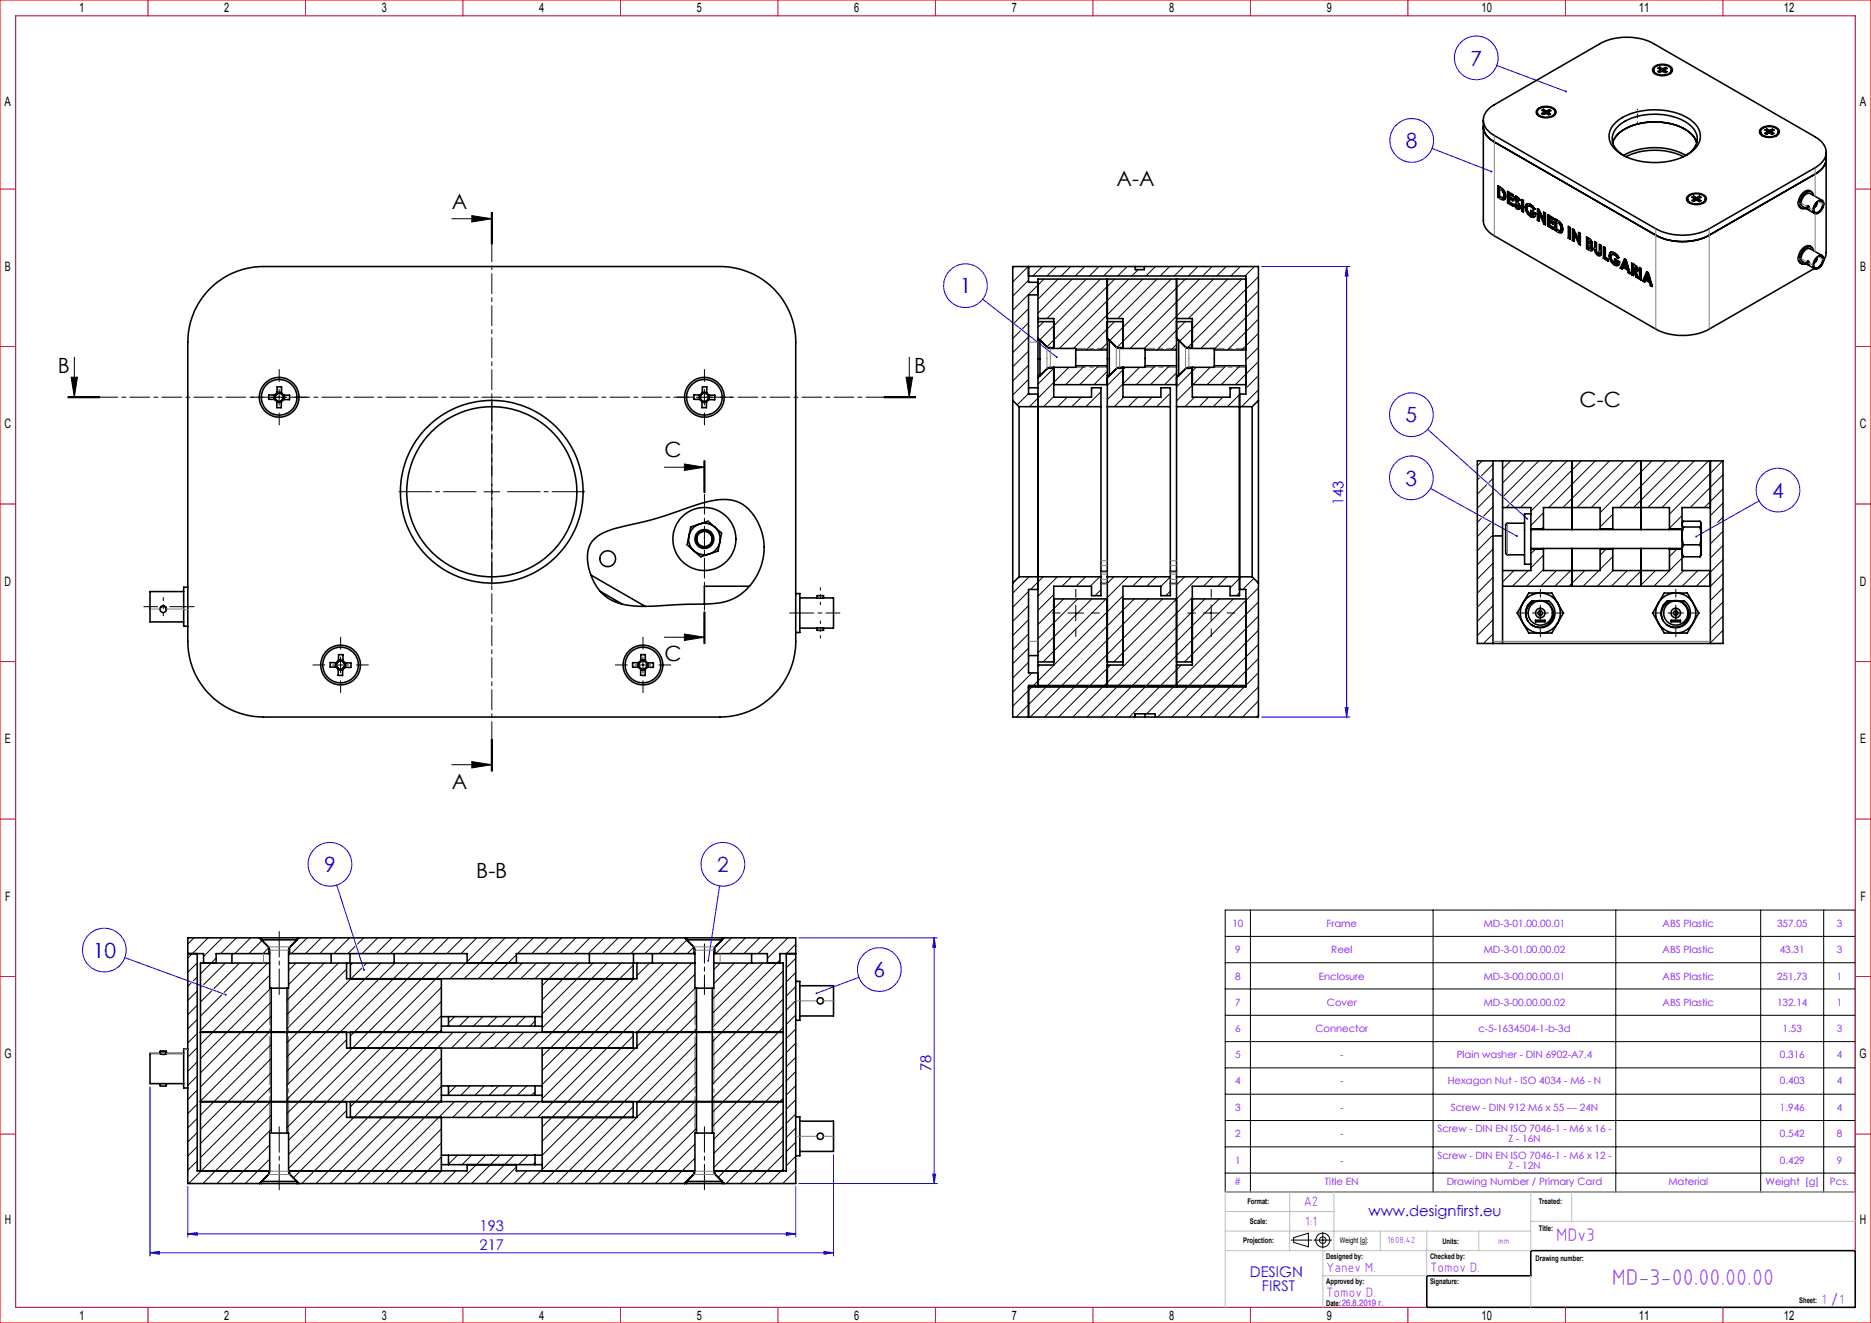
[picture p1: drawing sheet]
<svg xmlns="http://www.w3.org/2000/svg" width="594mm" height="420mm" viewBox="0 0 594 420" stroke-linecap="round" stroke-linejoin="round" font-family="sans-serif">
<defs><g id="words">
<text font-size="7.1" fill="#8000ff" x="511.7" y="407.9">MD-3-00.00.00.00</text>
<g font-size="6.7" fill="#00f">
<text x="466.9" y="20.8">7</text>
<text x="446.4" y="47">8</text>
<text x="304.7" y="93.1">1</text>
<text x="446.3" y="134.1">5</text>
<text x="446.3" y="154.1">3</text>
<text x="562.6" y="158">4</text>
<text x="102.9" y="276.8">9</text>
<text x="227.7" y="276.8">2</text>
<text x="29.4" y="304.1">10</text>
<text x="277.3" y="310.2">6</text>
</g>
<g font-size="6.7">
<text x="354.5" y="59.1">A-A</text>
<text x="143.4" y="66.4">A</text>
<text x="18.3" y="118.3">B</text>
<text x="290.2" y="118.3">B</text>
<text x="501.5" y="129.3">C-C</text>
<text x="210.9" y="145.2">C</text>
<text x="210.9" y="209.9">C</text>
<text x="143.4" y="250.4">A</text>
<text x="151.2" y="278.7">B-B</text>
</g>
<text font-size="5.7" fill="#8000ff" x="494" y="394">MDv3</text>
<g font-size="4.7" fill="#00f">
<text x="426.5" y="160.3" transform="rotate(-90 426.5 160.3)">143</text>
<text x="295.6" y="340.1" transform="rotate(-90 295.6 340.1)">78</text>
<text x="434.5" y="386.1">www.designfirst.eu</text>
<text x="152.3" y="390.7">193</text>
<text x="152.3" y="396.7">217</text>
<text x="396.8" y="405.3">DESIGN</text>
<text x="400.6" y="409.8">FIRST</text>
</g>
<g font-size="4.3" fill="#8000ff">
<text x="413.9" y="382.8">A2</text>
<text x="414.4" y="389.2">1:1</text>
<text x="421" y="403.8">Yanev M.</text>
<text x="454" y="403.8">Tomov D.</text>
<text x="421" y="411.8">Tomov D.</text>
<text x="578.3" y="413.8">1 /1</text>
</g>
<g font-size="4.1">
<text x="25.1" y="3.9">1</text>
<text x="71.2" y="4">2</text>
<text x="121.2" y="3.9">3</text>
<text x="171.2" y="3.9">4</text>
<text x="221.2" y="3.9">5</text>
<text x="271.2" y="3.9">6</text>
<text x="321.2" y="3.9">7</text>
<text x="371.2" y="3.9">8</text>
<text x="421.2" y="3.9">9</text>
<text x="470.3" y="3.9">10</text>
<text x="520.3" y="3.9">11</text>
<text x="566.3" y="3.9">12</text>
<text x="1.5" y="33.5">A</text>
<text x="590.5" y="33.5">A</text>
<text x="1.6" y="86">B</text>
<text x="590.5" y="86">B</text>
<text x="1.4" y="136">C</text>
<text x="590.4" y="136">C</text>
<text x="1.5" y="186">D</text>
<text x="590.5" y="186">D</text>
<text x="1.6" y="236">E</text>
<text x="590.6" y="236">E</text>
<text x="1.6" y="286">F</text>
<text x="590.6" y="286">F</text>
<text x="1.4" y="336">G</text>
<text x="590.4" y="336">G</text>
<text x="1.5" y="388.5">H</text>
<text x="590.5" y="388.5">H</text>
<text x="25.1" y="418.9">1</text>
<text x="71.2" y="419">2</text>
<text x="121.2" y="418.9">3</text>
<text x="171.2" y="418.9">4</text>
<text x="221.2" y="418.9">5</text>
<text x="271.2" y="418.9">6</text>
<text x="321.2" y="418.9">7</text>
<text x="371.2" y="418.9">8</text>
<text x="421.2" y="418.9">9</text>
<text x="470.3" y="418.9">10</text>
<text x="520.3" y="418.9">11</text>
<text x="566.3" y="418.9">12</text>
</g>
<g font-size="3.2" fill="#8000ff">
<text x="391.2" y="294.3">10</text>
<text x="421.1" y="294.3">Frame</text>
<text x="471.1" y="294.3">MD-3-01.00.00.01</text>
<text x="527.8" y="294.3">ABS Plastic</text>
<text x="564.2" y="294.3">357.05</text>
<text x="583.1" y="294.3">3</text>
<text x="392.1" y="302.6">9</text>
<text x="422.7" y="302.6">Reel</text>
<text x="471.1" y="302.6">MD-3-01.00.00.02</text>
<text x="527.8" y="302.6">ABS Plastic</text>
<text x="565" y="302.6">43.31</text>
<text x="583.1" y="302.6">3</text>
<text x="392.1" y="311">8</text>
<text x="418.7" y="311">Enclosure</text>
<text x="471.1" y="311">MD-3-00.00.00.01</text>
<text x="527.8" y="311">ABS Plastic</text>
<text x="564.2" y="311">251.73</text>
<text x="583.1" y="311">1</text>
<text x="392.1" y="319.3">7</text>
<text x="421.3" y="319.3">Cover</text>
<text x="471.1" y="319.3">MD-3-00.00.00.02</text>
<text x="527.8" y="319.3">ABS Plastic</text>
<text x="564.2" y="319.3">132.14</text>
<text x="583.1" y="319.3">1</text>
<text x="392.1" y="327.7">6</text>
<text x="417.6" y="327.7">Connector</text>
<text x="469.4" y="327.7">c-5-1634504-1-b-3d</text>
<text x="565.9" y="327.7">1.53</text>
<text x="583.1" y="327.7">3</text>
<text x="392.1" y="336">5</text>
<text x="425.5" y="336">-</text>
<text x="462.5" y="336">Plain washer - DIN 6902-A7.4</text>
<text x="565.1" y="336">0.316</text>
<text x="583.1" y="336">4</text>
<text x="392.1" y="344.1">4</text>
<text x="425.5" y="344.1">-</text>
<text x="459.6" y="344.1">Hexagon Nut - ISO 4034 - M6 - N</text>
<text x="565.1" y="344.1">0.403</text>
<text x="583.1" y="344.1">4</text>
<text x="392.1" y="352.7">3</text>
<text x="425.5" y="352.7">-</text>
<text x="460.6" y="352.7">Screw - DIN 912 M6 x 55 --- 24N</text>
<text x="565.1" y="352.7">1.946</text>
<text x="583.1" y="352.7">4</text>
<text x="456.3" y="359.5">Screw - DIN EN ISO 7046-1 - M6 x 16 -</text>
<text x="392.1" y="361.1">2</text>
<text x="425.5" y="361.1">-</text>
<text x="478.9" y="362.6">Z - 16N</text>
<text x="565.1" y="361.1">0.542</text>
<text x="583.1" y="361.1">8</text>
<text x="392.1" y="369.4">1</text>
<text x="425.5" y="369.4">-</text>
<text x="456.3" y="367.8">Screw - DIN EN ISO 7046-1 - M6 x 12 -</text>
<text x="478.9" y="371">Z - 12N</text>
<text x="565.1" y="369.4">0.429</text>
<text x="583.1" y="369.4">9</text>
<text x="391.9" y="376.3">#</text>
<text x="420.7" y="376.3">Title EN</text>
<text x="459.3" y="376.3">Drawing Number / Primary Card</text>
<text x="529.7" y="376.3">Material</text>
<text x="560.5" y="376.3">Weight [g]</text>
<text x="581" y="376.3">Pcs.</text>
</g>
<g font-size="2.9" fill="#8000ff">
<text x="440.5" y="394.6">1608.42</text>
<text x="475.7" y="394.8">mm</text>
<text x="426" y="414.6">26.8.2019 г.</text>
</g>
<g font-size="2.5">
<text x="396" y="382.3">Format:</text>
<text x="488.5" y="382.3">Treated:</text>
<text x="396.8" y="388.7">Scale:</text>
<text x="394.7" y="394.7">Projection:</text>
<text x="425.3" y="394.5">Weight [g]:</text>
<text x="458" y="394.8">Units:</text>
<text x="488.5" y="390.8">Title:</text>
<text x="421" y="399.6">Designed by:</text>
<text x="454" y="399.6">Checked by:</text>
<text x="487.5" y="400.3">Drawing number:</text>
<text x="421" y="407.6">Approved by:</text>
<text x="454" y="407.8">Signature:</text>
<text x="571.2" y="413.8">Sheet:</text>
<text x="421" y="414.5">Date:</text>
</g>
</g></defs>
<g fill="none" stroke="#000" stroke-width=".32">
<path d="M143.4 69.4h12.7M149.8 68.5l6.3 .9-6.3 1.1zM156 67.4v10M156.1 67.4v10M156.3 67.4v10M22.6 119.8h2l-1 6.3zM23.6 113.4v12.7M287.7 119.8h2l-1 6.3zM288.7 113.4v12.7M21.6 126.1h10M21.6 125.9h10M21.6 126.3h10"/>
<path d="M86.1 126.1h5M88.6 123.6v5M221.1 126.1h5M223.6 123.6v5M280.7 126.1h10M280.7 125.9h10M280.7 126.3h10M153.6 156.1h5M156.1 153.6v5M210.9 148.3h12.7M217.3 147.3l6.3 1-6.3 1zM223.5 146.3v10"/>
<path d="M223.6 146.3v10M223.8 146.3v10M223.5 194.3v10M223.6 194.3v10M223.8 194.3v10M339 194.6h5M341.5 192.1v5M382 194.6h5M384.5 192.1v5M486.5 194.6h5M489 192.1v5M529.5 194.6h5"/>
<path d="M532 192.1v5M105.6 211.1h5M108.1 208.6v5M201.6 211.1h5M204.1 208.6v5M210.9 202.3h12.7M217.3 201.3l6.3 1-6.3 1zM156 234.8v10M156.1 234.8v10M156.3 234.8v10zM143.4 242.8h12.7M149.8 241.8l6.3 1-6.3 1z"/>
<path d="M389 288.9h200v89.5h-200zM389 297.3h200M397 288.9v89.5M455 288.9v89.5M513 288.9v89.5M559 288.9v89.5M579 288.9v89.5M389 305.6h200M389 314h200M389 322.3h200M389 330.7h200M389 339h200"/>
<path d="M389 347.4h200M389 355.7h200M389 364.1h200M389 372.4h200M409.9 393.7h6.6M410.7 392.9l4.7-1.4v4.3l-4.7-1.4zM417.1 393.7h5.7M419.9 391.2v5"/>
<circle cx="419.9" cy="393.7" r="1.04"/>
<circle cx="419.9" cy="393.7" r="2.22"/>
</g>
<g fill="none" stroke="#00f" stroke-width=".32">
<path d="M475.2 20.8l22 8.3M454.7 47.1l18.8 7.4M312 95l23.5 18.4M400.5 84.6h28M427.5 84.6l.5 3h-.9zM427.5 84.6v143M453.2 136.3l31.7 28.4M454.2 155.1l27.4 15.1M558.4 159l-19.9 11.3M400.5 227.6h28M427.1 224.6h.9l-.5 3zM106.9 281l8.7 26.9"/>
<path d="M228.5 281.2l-3.6 23.8M253.6 297.7h44M296.6 297.7v78M296.6 297.7l.4 3h-.9zM39.6 304l32.1 11.8M272.7 310.3l-13.5 5M47.6 345v53.7M59.6 376.7v16M252.6 376.7v16M253.6 375.7h44M264.6 366.5v32.2M296.1 372.7h.9l-.4 3z"/>
<path d="M47.6 397.7l3-.4v.9zM47.6 397.7h217M59.6 391.7l3-.4v.9zM59.6 391.7h193M249.6 391.3l3 .4-3 .5zM261.6 397.3l3 .4-3 .5z"/>
<circle cx="468.7" cy="18.4" r="6.9"/>
<circle cx="448.2" cy="44.6" r="6.9"/>
<circle cx="306.5" cy="90.7" r="6.9"/>
<circle cx="448.1" cy="131.7" r="6.9"/>
<circle cx="448.1" cy="151.7" r="6.9"/>
<circle cx="564.5" cy="155.6" r="6.9"/>
<circle cx="104.7" cy="274.4" r="6.9"/>
<circle cx="229.5" cy="274.4" r="6.9"/>
<circle cx="33.1" cy="301.6" r="6.9"/>
<circle cx="279.2" cy="307.8" r="6.9"/>
</g>
<path d="M156.1 67.4v177.4" fill="none" stroke="#000" stroke-width=".32" stroke-dasharray="6.3 1.3 1.3 1.3" stroke-dashoffset=".9"/>
<path d="M290.7 126.1h-269.1" fill="none" stroke="#000" stroke-width=".32" stroke-dasharray="6.3 1.3 1.3 1.3" stroke-dashoffset=".7"/>
<path d="M223.6 204.3v-58" fill="none" stroke="#000" stroke-width=".32" stroke-dasharray="6.3 1.3 1.3 1.3" stroke-dashoffset="-.4"/>
<path d="M88.6 295.7v20M88.6 377.7v-20M223.6 377.7v-20" fill="none" stroke="#000" stroke-width=".32" stroke-dasharray="15.2 1.3 1.3 1.3" stroke-dashoffset="7.1"/>
<path d="M223.6 299.6v16.1" fill="none" stroke="#000" stroke-width=".32" stroke-dasharray="15.2 1.3 1.3 1.3" stroke-dashoffset="9.1"/>
<g fill="none" stroke="#000" stroke-width=".32" stroke-dasharray="15.2 1.3 1.3 1.3">
<path d="M83.6 126.1h-3.8M88.6 121.1v-3.8M88.6 131.1v3.8M93.6 126.1h3.8M218.6 126.1h-3.8M223.6 121.1v-3.8M223.6 131.1v3.8M228.6 126.1h3.8M58.3 192.6h3.3M253.9 194.6h-3.3M336.5 194.6h-2.5M341.5 189.6v-2.5"/>
<path d="M341.5 199.6v2.5M346.5 194.6h2.5M379.5 194.6h-2.5M384.5 189.6v-2.5M384.5 199.6v2.5M389.5 194.6h2.5M484 194.6h-2.5M489 189.6v-2.5M489 199.6v2.5M494 194.6h2.5M527 194.6h-2.5M532 189.6v-2.5"/>
<path d="M532 199.6v2.5M537 194.6h2.5M103.1 211.1h-3.8M108.1 206.1v-3.8M108.1 216.1v3.8M113.1 211.1h3.8M199.1 211.1h-3.8M204.1 206.1v-3.8M204.1 216.1v3.8M209.1 211.1h3.8"/>
</g>
<path d="M45.6 192.6h12.7M266.6 194.6h-12.7" fill="none" stroke="#000" stroke-width=".32" stroke-dasharray="15.2 1.3 1.3 1.3" stroke-dashoffset="10.8"/>
<path d="M260.4 192v-5.5M260.4 202.6v-5.5" fill="none" stroke="#000" stroke-width=".32" stroke-dasharray="15.2 1.3 1.3 1.3" stroke-dashoffset="14.4"/>
<path d="M51.8 195.5v-5.8" fill="none" stroke="#000" stroke-width=".32" stroke-dasharray="15.2 1.3 1.3 1.3" stroke-dashoffset="14.2"/>
<path d="M151.1 156.1h-24.5M156.1 151.1v-24.5M161.1 156.1h24.5M156.1 161.1v24.5" fill="none" stroke="#000" stroke-width=".32" stroke-dasharray="15.2 1.3 1.3 1.3" stroke-dashoffset="4.9"/>
<path d="M519.9 34.7v4.2" fill="none" stroke="#000" stroke-width=".32" stroke-dasharray="15.2 1.3 1.3 1.3" stroke-dashoffset="15"/>
<path d="M453 405h33v-8h103v18h-136z" fill="none" stroke="#000" stroke-width=".5"/>
<path d="M0 0h594v420h-594z" fill="none" stroke="#f00" stroke-width=".32"/>
<g fill="none" stroke="#b4002d" stroke-width=".32">
<path d="M47 0v5M97 0v5M147 0v5M197 0v5M247 0v5M297 0v5M347 0v5M397 0v5M447 0v5M497 0v5M547 0v5M0 60h5"/>
<path d="M589 60h5M0 110h5M589 110h5M0 160h5M589 160h5M0 210h5M589 210h5M0 260h5M589 260h5M0 310h5M589 310h5M0 360h5"/>
<path d="M589 360h5M589 397v-392h-584v410h448M47 415v5M97 415v5M147 415v5M197 415v5M247 415v5M297 415v5M347 415v5M397 415v5M447 415v5M497 415v5"/>
<path d="M547 415v5"/>
</g>
<path d="M85.6 313.7v46M91.6 313.7v46M220.6 313.7v46M226.6 313.7v46" fill="none" stroke="#6a6a6a" stroke-width=".32" stroke-dasharray="15.2 1.3 1.3 1.3" stroke-dashoffset="3.7"/>
<path d="M341.5 110.6h10M341.5 116.6h10M363.5 110.6h10M363.5 116.6h10M385.5 110.6h10M385.5 116.6h10" fill="none" stroke="#6a6a6a" stroke-width=".32" stroke-dasharray="15.2 1.3 1.3 1.3" stroke-dashoffset="12.1"/>
<g fill="none" stroke="#c0c0c0" stroke-width=".32">
<path d="M409.4 378.4v18.6M423.5 378.4v18.6M486 378.4v18.6h-97M499 378.4v9.3M589 378.4h-200v36.6M389 390.8h97M389 384.6h34.5M420 397v18M438.2 390.8v6.2M453 390.8v14.2h-33.3M469.5 390.8v6.2M486 387.7h103"/>
<path d="M486 405v10"/>
</g>
<g fill="#000">
<path d="M149.8 68.5l6.3 .9-6.3 1.1zM149.8 241.8l6.3 1-6.3 1z"/>
<path d="M287.7 119.8h2l-1 6.3zM22.6 119.8h2l-1 6.3zM217.3 201.3l6.3 1-6.3 1zM217.3 147.3l6.3 1-6.3 1z"/>
</g>
<g fill="#00f">
<path d="M335.3 113.2l.1 .4h.3l-.2-.2 .3 .1v-.3zM71.5 315.5v.5h.4l.1-.1-.3-.1 .3 .1v-.3zM115.3 307.7l.1 .4 .2 .1v-.3v.3l.2-.1-.1-.5zM259 315.1l-.1 .3 .3-.1-.3 .1a.31 .31 0 0 0 .5 .2 .31 .31 0 0 0 .1-.4 .31 .31 0 0 0-.5-.1zM224.7 304.7l-.1 .5 .2 .1 .1-.3-.1 .3 .2-.1v-.5zM538.3 170.1l-.1 .4 .3-.2-.3 .2a.3 .3 0 0 0 .5 .1 .3 .3 0 0 0 0-.5 .3 .3 0 0 0-.4 0zM481.4 170v.4h.4l-.2-.2 .2 .1v-.3zM484.6 164.5v.4h.5l-.2-.2 .2 .2v-.4zM473.3 54.3v.4h.4l-.2-.2 .3 .1-.1-.3zM496.9 28.9l.1 .4 .4-.1-.2-.1 .3 .1-.1-.4z"/>
<path d="M261.6 397.3l3 .4-3 .5zM47.6 397.7l3-.4v.9z"/>
<path d="M249.6 391.3l3 .4-3 .5zM59.6 391.7l3-.4v.9z"/>
<path d="M427.5 84.6l.5 3h-.9zM427.1 224.6h.9l-.5 3zM296.6 297.7l.4 3h-.9zM296.1 372.7h.9l-.4 3z"/>
</g>
<g fill="none" stroke="#000" stroke-width=".5">
<path d="M470.9 38.1v31.9a5.9 5.9 0 0 0 3.5 4.9l51.3 29.6a18.9 18.9 0 0 0 16.9 0l33.4-19.3M472.4 34.8l2-1.6 33.6-19.4a18.9 18.9 0 0 1 17 0l51.3 29.6a5.3 5.3 0 0 1 3.1 6.6l-.8 1.4-2.3 1.9-33.7 19.3a18.6 18.6 0 0 1-16.9 0l-51.3-29.6a5.3 5.3 0 0 1-3.1-6.6zM488 35.6l.2 .8 .6 .6M488 34.8a4.3 4.3 0 0 1 5.9 .3 1.91 1.91 0 0 1-2.1 2.2 3.3 3.3 0 0 1-4.1-1.7zM488.5 34.7a3.7 3.7 0 0 1 5.2 .7 2.37 2.37 0 0 1-3.1 1.8 1.96 1.96 0 0 1-2.5-2zM490 34.7l-.5 .3 .6 .4M490 34.7l.7 .5M490 34.7l.5 1.4M490.1 35.7l-.7 .4 .5 .3 1.1-.4M490.1 35.4v.3M490.1 35.4v.8v-.5M490.7 35.2h.4"/>
<path d="M490.7 35.2v.8M491.1 35.2v.8M491.6 35.8l-.1 .5M491.6 35.8l.6 .4-.5 .2-.7-.4M491.6 35.5v.3M491.6 35.5v.2M491.6 35.5l-.3 .7M491.9 34.8l.4 .3-.7 .4M491.9 34.8l-.8 .4M491.9 34.8l-.3 .7M493.7 35.6l-.2 .9-.5 .5M512.8 39.1a19.9 19.9 0 0 1 16.4-3.9 13.7 13.7 0 0 1 10.1 5.7 5.9 5.9 0 0 1-2.8 7.7 22 22 0 0 1-22.7-.3 5.7 5.7 0 0 1-1-9.2z"/>
<path d="M525 22.2l.2 .9 .5 .5M525.3 21.1a4.3 4.3 0 0 1 5.6 .6 1.91 1.91 0 0 1-2.2 2.2 3.3 3.3 0 0 1-4-1.7zM525.4 21.3a3.7 3.7 0 0 1 5.2 .7 2.2 2.2 0 0 1-2.7 1.8 2.21 2.21 0 0 1-2.9-1.9zM526.9 21.4l-.5 .2 .7 .5M526.9 21.4l.7 .4M526.9 21.4l.5 1.3M527.1 22.1v.2M527.1 22.3l-.8 .4 .5 .3 1.2-.4M527.1 22.3v.6M527.1 22.1l.1 .7M527.6 21.8h.5M527.6 21.8l.1 .8"/>
<path d="M528.1 21.8l-.1 .8M528.5 22.1v.2M528.5 22.3v.6M528.5 22.3l.7 .5-.5 .3-.7-.5M528.8 21.4l.5 .3-.8 .4M528.8 21.4l-.7 .4M528.8 21.4l-.5 1.4M530.6 22.2l-.1 .9-.6 .5M470.9 40.2a5.9 5.9 0 0 0 3.5 4.9l51.3 29.6a18.6 18.6 0 0 0 16.9 0l33.7-19.4a5.9 5.9 0 0 0 3.5-4.9M475.5 59l.7 .4a2.84 2.84 0 0 1 1.4 4h-.8l-1.3-.8zM475.9 59.2v3.2M476.1 60l.3-.3 1.1 1"/>
<path d="M476.1 60v2.3a.81 .81 0 0 0 1.3 .1v-.4M476.1 60l1.1 .9M513.6 40.2a18.5 18.5 0 0 1 15.8-3.6 11.6 11.6 0 0 1 9.2 5.8 5.9 5.9 0 0 1-3.4 7 21.3 21.3 0 0 0-19.9-.1 5.7 5.7 0 0 1-2.8-7.7zM513.8 42.4a19.8 19.8 0 0 1 18-2.7 9.5 9.5 0 0 1 6.9 5.6 10.3 10.3 0 0 0-8.1-5.9 19.9 19.9 0 0 0-16.6 2.9l-1.2 1.4-.8 1.6 .9-1.8zM516.2 49.8a21 21 0 0 1 18.3 0M558.9 41.8l.1 .8 .6 .6M559 40.9a4.2 4.2 0 0 1 5.9 .6 2.28 2.28 0 0 1-2.7 2.1 3.2 3.2 0 0 1-3.6-1.7zM559.2 41.1a3.7 3.7 0 0 1 5.4 .4 2.41 2.41 0 0 1-3.3 1.9 2.03 2.03 0 0 1-2.3-1.9zM560.9 41l-.5 .3 .6 .4M560.9 41l.7 .4M560.9 41l.4 1.3M561 41.7v.2"/>
<path d="M561 41.9l-.7 .4 .5 .3 1.1-.4M561 41.7l.1 .8-.1-.6M561.6 41.4h.4M561.6 41.4v.8M562 41.4l-.1 .8M562.5 41.7v.3M562.5 42l-.1 .5M562.5 41.7v.2M562.5 42l.6 .4-.5 .2-.7-.4M562.7 41l-.7 .4M562.7 41l.5 .3-.7 .4M562.7 41l-.5 1.4"/>
<path d="M564.6 41.8l-.2 .8-.6 .6M579.8 48.3v32.2l-.8 2.1M475.9 62.4l1.9 .9M475.9 62.4l-.4 .2M477.2 60.9l.2 1.1M477.5 60.7l.3 1.1M477.5 60.7l-.3 .2M477.6 62.5l-.4 .2M477.8 61.8l-.3 .7M477.8 61.8l-.4 .2M479 64.2l1.3 .8M479 60.9v3.3"/>
<path d="M479 64.2l-.4 .2M479.2 61.8l1.1 .6v-.6l-1.7-1v3.6M479.2 61.8v.7l1.1 .6v.7l-1.1-.7M479.2 63.1v1l1.1 .7v.6l-1.7-1M479.2 61.8l.3-.3 .8 .5M479.2 63.1l.3-.2 .8 .5M480.8 62.8l1.2 2.7M480.8 62.8a.6 .6 0 0 1 .6-.6 .6 .6 0 0 1 .6 .5l.5 .8-.4 .2M481 64.9l1 1.2M481.2 62.7l1.2 2.6M481.2 62.7l-.4 .1M481.2 62.3v.4"/>
<path d="M481.6 63.1l-.2-.1v.4l1.1 1.7a.73 .73 0 0 1 .1 .9 .73 .73 0 0 1-.8 .4l-.2-.1M481.6 63.1l.5 .6M482 62.9l.5 .6M482 62.9l-.6 .2M482 66.1l.5 .1M482 62.9l-.4 .2M482 66.1l-.4 .2M482 65.5a.47 .47 0 0 1-.6 .1 .47 .47 0 0 1-.2-.6v-.1h-.6l.5 .9 .5 .5M482.4 65.3l-.5 .4M482.4 65.3l-.4 .2M482.5 63.5l-.4 .2M482.5 63.5h.1"/>
<path d="M483.1 63.3l.6 .4v3.7l-.6-.4zM483.4 66.8l.3 .1M483.4 63.6v3.2M483.4 66.8l-.3 .2M484.2 65.8a3.7 3.7 0 0 0 1.8 3M484.6 65.6a3.6 3.6 0 0 0 1.7 3M484.6 65.6l-.4 .2M484.6 64.8a2.37 2.37 0 0 1 2.7 1.6M484.6 64.8l-.4 1M484.8 64.7l-.2 .1M484.9 64.7l-.3 .9M485.9 65.5a.78 .78 0 0 0-1 .1 .78 .78 0 0 0 0 1.1l.5 .9a.87 .87 0 0 0 1.5 .4"/>
<path d="M485.9 65.5l1 1.1M486 67.4v-.6l1.5 .9a.99 .99 0 0 1-.4 1.1 .99 .99 0 0 1-1.1 0M486 67.4l.9 .6M486.3 65.4l.9 1M486.3 65.4l-.6-.2-.6 .3M486.3 65.4l-.4 .1M486.3 68.6l.9 .2M486.3 67.2l.9 .6M486.3 67v.2M486.3 68.6l-.3 .2M486.3 67.2l-.3 .2M487.2 67.8l-.5 .4"/>
<path d="M487.2 66.4l-.3 .2M487.2 67.8l-.3 .2M487.3 66.4l-.4 .2M487.3 66.3l-.1 .1M488.5 69.7l.2 .1M488.5 66.4v3.3M488.5 69.7l-.4 .2M488.7 67.8v2.5l-.6-.4M488.7 67.8l1.4 3.3M488.7 67.8l.3-.2 1.5 3.3M490.1 69.8v-2.4l.5 .3v3.7l-.5-.3M490.1 69.8l-1.5-3.2-.5-.4v3.7"/>
<path d="M490.4 67.6v2l-.3 .2M490.5 70.9l.1 .1M490.5 70.9l-.4 .2M491.7 71.6l1.4 .8M491.7 68.3v3.3M491.7 71.6l-.3 .2M491.9 69.1l1.2 .7v-.7l-1.7-1v3.7M491.9 69.1v.7l1.2 .7v.6l-1.2-.6M491.9 70.5v1l1.2 .6v.7l-1.7-1M491.9 69.1l.4-.2 .8 .5M491.9 70.5l.4-.2 .8 .4M493.6 69.4a3.5 3.5 0 0 1 2.6 3.4 .98 .98 0 0 1-.6 1.1 .98 .98 0 0 1-1.2-.4l-.8-.4z"/>
<path d="M494 72.9l1.9 .8M494 69.7v3.2M494 72.9l-.4 .2M494.2 70.4l.4-.2 1.1 .9M494.2 70.4v2.4a.81 .81 0 0 0 1.3 .1l.1-.5M494.2 70.4l1.1 .9M495.3 71.3l.3 1.1M495.7 71.1l.3 1.1M495.7 71.1l-.4 .2M496 72.2l-.1 .6-.6 .4M496 72.2l-.4 .2M497.9 71.9l.6 .3v3.7l-.6-.3z"/>
<path d="M498.3 75.4l.2 .1M498.3 72.1v3.3M498.3 75.4l-.4 .2M499.6 76.1l.2 .2M499.6 72.9v3.2M499.6 76.1l-.4 .2M499.8 74.2v2.4l-.6-.3M499.8 74.2l1.4 3.3M499.8 74.2l.3-.2 1.5 3.3M501.2 76.2v-2.4l.5 .3v3.7l-.5-.3M501.2 76.2l-1.5-3.3-.5-.2v3.6M501.5 74v2l-.3 .2"/>
<path d="M501.6 77.3l.1 .1M501.6 77.3l-.4 .2M504 78.7l1.6 .7M504 75.4v3.3M504 78.7l-.3 .2M504.3 76.2a.67 .67 0 0 1 .9 .6M504.3 77.6a.9 .9 0 0 1 1.2 .8M504.3 76.2l.6 .8M504.3 76.2v.8l.4 .2 .2-.2M504.3 77.6l.7 .6 .1 .5M504.3 77.6v1a.47 .47 0 0 0 .4 .3 .47 .47 0 0 0 .4-.2M505.1 77.7a1.06 1.06 0 0 1 .6 1 1.06 1.06 0 0 1-.6 .9l-1.4-.7"/>
<path d="M505.1 77.7a1.36 1.36 0 0 0-.9-2.2l-.5-.3v3.7M505.2 76.8l-.4 .4M505.2 76.8l-.3 .2M505.4 77.6l-.3 .1M505.5 78.4l-.5 .5M505.5 78.4l-.4 .3M506.3 76.7l.5 .4 .1 2.8a.45 .45 0 0 0 .3 .6 .45 .45 0 0 0 .6-.5v-2.4l.6 .3v2.2a.84 .84 0 0 1-.5 1.2 .84 .84 0 0 1-1.1-.7l-.5-1.1zM506.6 76.9l.1 2.6 .3 .7 .6 .7M508.1 77.8v2.3l-.5 .4M509.1 78.3l.6 .4v3l.8 .5v.7l-1.4-.9zM509.4 78.5v3.3M535.8 63.1l.1 .8 .6 .6"/>
<path d="M535.8 62.3a4.2 4.2 0 0 1 5.8 .4 1.86 1.86 0 0 1-2.1 2.2 3.3 3.3 0 0 1-4.1-1.7zM536.2 62.3a3.8 3.8 0 0 1 5.2 .5 2.12 2.12 0 0 1-2.7 2 2.31 2.31 0 0 1-2.9-1.8zM537.7 62.3l-.5 .3 .7 .4M537.7 62.3l.7 .4M537.7 62.3l.5 1.4M537.9 63v.3M537.9 63.3l-.7 .4 .5 .2 1.1-.3M537.9 63v.8v-.5M538.4 62.7h.4M538.4 62.7v.9M538.8 62.7v.9M539.3 63v.3"/>
<path d="M539.3 63.3v.5M539.3 63v.8M539.3 63.3l.7 .4-.5 .3-.7-.4M539.5 62.3l-.7 .4M539.5 62.3l.5 .3-.7 .4M539.5 62.3l-.5 1.4M541.4 63.1l-.1 .8-.6 .6M573.5 65.6a.43 .43 0 0 1 .7 .2 .43 .43 0 0 1-.3 .6zM573.6 65.5l.3-.1 .4 .1 .2 .7-.4 .2M575.1 60.8l-.5-.2a3.4 3.4 0 0 0-3.6 3l-.1 1.5 .2 .5 .9 .6M575.1 78.4l-.5-.3a3.2 3.2 0 0 0-3.5 2.8l-.2 1.7 .4 .6 .7 .5M575.7 62a1.39 1.39 0 0 0-1-1.3 1.39 1.39 0 0 0-1.5 .5 4 4 0 0 0-1.5 4.8l.8 .3 .8-.2"/>
<path d="M575.7 79.5a1.44 1.44 0 0 0-1.1-1.3 1.44 1.44 0 0 0-1.6 .7 3.7 3.7 0 0 0-1.2 4.7l.5 .3 1-.2M576.3 64.9l-.1 .3M576.5 64.4a1.31 1.31 0 0 1 1.2-.9 1.31 1.31 0 0 1 1.2 .7 3.1 3.1 0 0 1-2.6 3.7 2.31 2.31 0 0 1 .2-3.5zM576.7 64.4a1.16 1.16 0 0 1 1.7-.6 1.16 1.16 0 0 1 .3 1.8 2.04 2.04 0 0 1-2.6 1.8 2.69 2.69 0 0 1 .6-3zM576.8 64.3a1.54 1.54 0 0 1-.9 1.7M577.8 63.8a1.28 1.28 0 0 1 .6 2.1 1.79 1.79 0 0 1-2.4 1.4l-.1-.2M578.5 63.6l-3.8-2.2a2.83 2.83 0 0 0-2.8 3.2l.4 1 3.8 2.2M67 91.4a24 24 0 0 1 16.6-6.8h145a24 24 0 0 1 24 24v95a24 24 0 0 1-24 24h-145a24.1 24.1 0 0 1-24-24v-95a24 24 0 0 1 7.4-17.2zM326.5 84.6v5h3M326.5 87.6h69v37.5h-2M329.5 93.6h-3v31.5h3M351.5 88.6v19.4"/>
<path d="M360.4 84.6v1h2.9v-1M373.5 88.6v19.4M395.5 88.6h-66v12.5M507.6 80.9l.6 .2M507.6 80.9l-.3 .2M509.4 81.8l1.1 .7M509.4 81.8l-.3 .2M510.9 81.2a3.7 3.7 0 0 0 1.7 3M511.2 81a3.7 3.7 0 0 0 1.7 2.9M511.2 81l-.3 .2M511.3 80.2a2.43 2.43 0 0 1 2.7 1.6l-.5 .2M511.3 80.2l-.4 1"/>
<path d="M511.4 80.1l-.1 .1M511.5 80.1l-.3 .9M512.6 80.9a.78 .78 0 0 0-1.1 .1 .78 .78 0 0 0 0 1l.5 1a.87 .87 0 0 0 1.5 .3M512.6 80.9l.9 1.1M512.6 82.8v-.7l1.6 1a1 1 0 0 1-.4 1.1 1 1 0 0 1-1.2 0M512.6 82.8l.9 .5M512.9 80.7l1 1.1M512.9 80.7l-.6-.1-.6 .2M512.9 80.7l-.3 .2M512.9 83.9l1 .3M512.9 82.6l1 .5M512.9 82.4v.2"/>
<path d="M512.9 83.9l-.3 .3M512.9 82.6l-.3 .2M513.9 83.1l-.6 .5M513.9 81.8l-.4 .2M513.9 83.1l-.4 .2M513.9 81.7v.1M514.4 85.1l1.3-2.9 .6 .3 1.2 4.4-.6-.3M514.8 84.9l.4 .2M514.8 84.9l-.4 .2M515.3 84.9l-.2 .6-.7-.4M515.3 84.9l1.4 .8M515.3 84.9l.4-.3 1.3 .9"/>
<path d="M515.9 82.3l-1.1 2.6M516 83.3l.3-.2 .5 1.6-.3 .2M516 83.3l-.5 1 1 .6M516 83.3l.5 1.6M516.7 85.7l.2 .9M517 85.5l-.3 .2M517 85.5l.3 .8M517.3 86.3l.1 .1M517.3 86.3l-.4 .3M518.4 87l.2 .1M518.4 83.7v3.3M518.4 87l-.4 .2"/>
<path d="M518.6 84.5a.83 .83 0 0 1 1.1 .6M518.6 84.5l.7 .5 .1 .4M518.6 84.5v.7a.45 .45 0 0 0 .4 .4 .45 .45 0 0 0 .4-.2M518.6 85.9v1.6l-.6-.3M518.6 85.9l.2 .1M518.8 86l.7 2M519.1 85.8l-.5 .1M519.1 85.8l.7 2M519.1 85.8l-.3 .2M519.4 86.3a.88 .88 0 0 0 .6-.7 .88 .88 0 0 0-.3-.9l-1.7-1.2v3.7M519.4 86.3l.7 2.1-.6-.4M519.7 85.1l-.4 .4"/>
<path d="M519.7 85.1l-.3 .3M519.8 87.8l.1 .1M519.8 87.8l-.3 .2M519.9 86.1l-.5 .2M520.5 84.9l.6 .4v3.7l-.6-.4zM520.8 88.4l.3 .1M520.8 85.1v3.3M520.8 88.4l-.3 .2M521.5 89.2l1.3-2.9 .5 .3 1.3 4.4-.6-.4M521.9 89l.4 .2M521.9 89l-.4 .2M522.4 88.9l-.3 .7-.6-.4"/>
<path d="M522.4 88.9l1.3 .8M522.4 88.9l.3-.2 1.4 .8M523 86.4l-1.1 2.6M523 87.4l.4-.2 .5 1.5-.4 .3M523 87.4l-.4 1 .9 .6M523 87.4l.5 1.6M523.7 89.7l.3 .9M524.1 89.5l.2 .9M524.1 89.5l-.4 .2M524.3 90.4l.1 .1M524.3 90.4l-.3 .2M573.6 83.1a.43 .43 0 0 1 .6 .3 .43 .43 0 0 1-.4 .5z"/>
<path d="M573.6 83.1l.5-.2 .3 .2 .1 .6-.4 .2M576.3 82.5l-.1 .2M576.7 82a1.15 1.15 0 0 1 1.7-.6 1.15 1.15 0 0 1 .3 1.7 2.17 2.17 0 0 1-2.5 1.9 2.42 2.42 0 0 1 .5-3zM576.8 81.6a1.25 1.25 0 0 1 1.8-.4 1.25 1.25 0 0 1 .3 1.8 2.39 2.39 0 0 1-3 2.2 2.89 2.89 0 0 1 .9-3.6zM576.8 81.9a1.47 1.47 0 0 1-.9 1.6M577.8 81.3a1.3 1.3 0 0 1 .6 2.1 1.84 1.84 0 0 1-2.4 1.5l-.1-.3M578.5 81.2l-3.8-2.2a2.72 2.72 0 0 0-2.8 2.9l.3 1.1 3.9 2.3M329.5 107.3l3.4 3.2 8.6 .1v6h-8.2l-.9 .5M329.5 107.3v.7M329.5 119.3v.6M329.5 101.1v1M329.5 108v11.3"/>
<path d="M329.5 108h.7v11.3M329.5 119.3h.7M329.5 102.1v5.2M329.5 119.9v9.2M329.5 102.1h5M329.5 101.1h5v9.5M332.4 117.1l-2.2 2.2M332.4 117.1l-2.9 2.8M332.6 110.3h1.9M332.6 116.9h1.9M334.5 116.6v9.5h12v-3h3v6M341.5 111.1h10"/>
<path d="M341.5 116.1h10M351.5 107.3l3.5 3.2 8.5 .1v6h-8.2l-.9 .5M351.5 108v11.3M351.5 108h.7v11.3M351.5 119.3h.7M351.5 102.1h5M351.5 101.1h5v9.5M351.5 119.3v9.8M354.4 117.1l-2.2 2.2M354.4 117.1l-2.9 2.8M354.5 110.3h2M354.5 116.9h2"/>
<path d="M356.5 116.6v9.5h12v-3h3v6M363.5 111.1h10M363.5 116.1h10M373.5 108v11.3M373.5 108h.7M373.5 107.3l2.9 2.9M373.5 102.1h5M373.5 101.1h5v9.5M373.5 119.3v9.8M374.2 108v11.3h-.7M374.2 108l2.2 2.2M376.4 110.2l.9 .4h8.2v6l-8.6 .1-3.4 3.2"/>
<path d="M376.6 110.3h1.9M376.6 116.9h1.9M378.5 116.6v9.5h12v-3h3v6M378.5 110.6h.1M378.6 116.6h-.1M385.5 111.1h10M385.5 116.1h10M87.1 125.4l-.1 1.4M87.3 126.8l.6 .6M87.3 126.8h.3M87.3 125.4h.3M87.3 125.4h-2v1.4h2"/>
<path d="M87.6 126.8l.3 .4M87.6 125.4l-.3 .5 .3 .9M87.9 127.7h1.4M87.9 127.2v.2M87.9 127.2l.7 .2 .7-.2M87.9 127.4v2h1.4v-1.9M87.9 124.8l-.6 .6M87.9 124.8v.2M87.9 125l-.3 .4M87.9 125l.8-.2 .7 .3M87.9 124.8l.1-2h1.4v2M87.9 124.5h1.5"/>
<path d="M89.3 127.2v.3M89.4 124.8v.3M89.4 124.8l.6 .6M89.4 125.1l.3 .3M89.7 126.8l-.4 .4M89.7 126.8h.3M89.7 125.4h.3M89.7 125.4l.2 .7-.2 .7M90 126.8l-.7 .7M90 125.4l1.9 .1v1.4l-1.9-.1M90.2 125.4v1.4M222.1 125.4l-.1 1.4"/>
<path d="M222.3 125.4h.3M222.3 126.8l.6 .6M222.3 126.8h.2M222.3 125.4l-2-.1v1.5h2M222.5 126.8l.4 .4M222.6 125.4l-.2 .5 .1 .9M222.9 127.2v.2M222.9 127.2l.7 .2 .7-.2M222.9 127.4l-.1 2h1.5v-1.9M222.9 127.7h1.4M223 125l-.4 .4M223 124.8l-.7 .6"/>
<path d="M223 124.8v.2M223 125l.7-.2 .7 .3M223 124.8v-2h1.4v2M223 124.5h1.4M224.3 127.2v.3M224.4 124.8v.3M224.4 124.8l.6 .6M224.4 125.1l.3 .3M224.7 126.8l-.4 .4M224.7 126.8h.3M224.7 125.4h.3M224.7 125.4l.2 .9-.2 .5"/>
<path d="M225 126.8l-.7 .7M225 125.4l1.9 .1v1.4l-1.9-.1M225.2 125.4v1.5M321.5 127.1v58M321.5 127.1v-42.5h78v42.5M321.5 127.1l2 2M323.5 129.1v54M323.5 129.1h26M326.5 123.1h3M329.5 129.1v54M334.5 122.1h17M349.5 129.1v54"/>
<path d="M351.5 129.1v54M351.5 129.1h20M356.5 122.1h17M371.5 129.1v54M373.5 129.1v54M373.5 129.1h24M378.5 122.1h17M393.5 129.1v54M397.5 129.1v54M399.5 127.1v58M399.5 127.1l-2 2M469 146.3h78v58h-78z"/>
<path d="M474 146.3v58M477 146.3v14.8M499 146.3v14.8M521 146.3v14.8M543 146.3v58M188.5 171.3a18.5 18.5 0 0 1 9.5-4.2 139.4 139.4 0 0 0 23.3-6.9 20.4 20.4 0 0 1 12.6-1 15.6 15.6 0 0 1 8.7 14.4 17.7 17.7 0 0 1-19.1 18.2l-9.2 .2a56.5 56.5 0 0 1-16.9-.2 13.9 13.9 0 0 1-10.4-11.1 9.9 9.9 0 0 1 1.5-9.4zM218.7 170.1l-.5 2.8 2.1 2M218.7 170.1v1.9l.3 1.1 1.3 1.8M220.3 174.9l2.2 1.9 2.7-1M220.3 174.9l1.6 .9a4.7 4.7 0 0 0 3.3 0M222 166.4l-2.7 .9-.6 2.8M222 166.4l-1 .4-1.1 1-1.2 2.3"/>
<path d="M222 166.4a4.9 4.9 0 0 1 4.9 1M222 166.4l2.8-.9 2.1 1.9M226.9 167.4l1.3 1.8 .4 1.4-.1 1.5M226.9 167.4l2.2 1.9-.6 2.8M228.5 172.1l-.5 2.8-2.8 .9M228.5 172.1l-.5 1.4-.9 1.2-1.9 1.1M474 170.1h3M477 161.1v20M477 161.1h9v2M484 166.1h-5.4a1.55 1.55 0 0 0-.6 2v7.2a.64 .64 0 0 0 .6 .8h5.4M486 163.1h-2v16h2M486 163.1v16"/>
<path d="M486 174.1h48M486 168.1h48M486 179.1v2h-9M486 167.9h4M486 174.4h4M490 167.9v.2M490 174.1v.3M490 167.9v-6.8h18v6.8M490 174.4v6.7h18v-6.7M499 161.1v7zM499 174.1v12M508 174.1v.3"/>
<path d="M508 167.9v.2M508 167.9h4M508 174.4h4M512 167.9v.2M512 174.1v.3M512 167.9v-6.8h18v6.8M512 174.4v6.7h18v-6.7M521 161.1v7zM521 174.1v12M530 174.1v.3M530 167.9v.2M530 167.9h4"/>
<path d="M530 174.4h4M534 170.1l.5 2.8M534 170.1v4.8M534 166.4l.5 .9M534 166.4v3.7M534 174.9l.5 1.9M534 166.4l.5-.9h5.2l.4 .9M534 176.1l.5 .7M534 174.9v1.2M534 166.1v.3M534 176.1v5h9M534.2 165.9l-.2 .2"/>
<path d="M534.5 167.3l-.5 2.8M534.5 172.9l-.5 2M534.5 167.3h5.2M534.5 172.9h5.2M534.5 176.8h5.2M539.7 167.3l.4 2.8M539.7 172.9l.4 2M540 165.9l.1 .5M540.1 170.1l-.4 2.8M540.1 170.1v4.8M540.1 166.4l-.4 .9M540.1 166.4v3.7"/>
<path d="M540.1 174.9l-.4 1.9M540.1 174.9v1.2l-.4 .7M543 161.1h-9v5M50.8 193.4a.99 .99 0 0 1 1-1 .99 .99 0 0 1 1 1M50.8 193.4a.99 .99 0 0 1 1-.9 .99 .99 0 0 1 1 .9M50.8 193.4a.99 .99 0 0 0 1 1 .99 .99 0 0 0 1-1M58.3 187.8h-10.7v9.6h10.7M59.6 186.4h-1.3v12.4h1.3M187.6 182.5l17.2 10M190.5 187.7l7.1 4.1M237.9 186.1h-14.3v5.7M252.6 188.4h1.3v12.4h-1.3"/>
<path d="M253.9 199.4h5.5M253.9 189.8h5.5M259.4 199.4h2M259.4 189.8h2M259.4 189.8v-.7h2v.7M259.4 199.4v.7h2v-.7M261.4 189.8h3.2v9.6h-3.2M321.5 185.1v42.5h38.9M323.5 183.1l-2 2M323.5 183.1h26M329.5 187.1h-3v26.5h3M329.5 183.1v27"/>
<path d="M334.5 190.1h17M349.5 183.1v6h-3v-3h-12v25h-5M349.5 185.2h2M349.5 181.4h2M351.5 183.1h20M351.5 183.1v35M356.5 190.1h17M371.5 183.1v6h-3v-3h-12v25h-5M371.5 185.2h2M371.5 181.4h2M373.5 183.1h24M373.5 183.1v35"/>
<path d="M378.5 190.1h17M393.5 183.1v6h-3v-3h-12v25h-5M393.5 187.1h2v31h-69M397.5 183.1l2 2M399.5 185.1v42.5h-32.8M477 181.1v23.2M477 186.1h66M483.5 197.8a6.3 6.3 0 0 0 5.5 3.2M483.5 191.4a6.4 6.4 0 0 0 0 6.4M483.5 197.8l1.1 1.9a1.62 1.62 0 0 0 2.2 1.3h2.2M483.5 191.4l-1 1.9a1.58 1.58 0 0 0-.2 2.4l1.2 2.1M485 197.1l1.2 1.2"/>
<path d="M485.1 192.1l-.2 .3M487.1 190.8a2.28 2.28 0 0 0-2.2 1.6 4.6 4.6 0 0 0 .1 4.7M487.1 190.8a4.5 4.5 0 0 0-2.1 6.3M487.1 190.8h3.3M487.5 196.9h3v.5h-3zM488 190.8h2M489 193.9a.71 .71 0 0 1 .7 .7 .71 .71 0 0 1-.7 .7M489 193.1a1.5 1.5 0 0 1 1.5 1.5 1.5 1.5 0 0 1-1.5 1.5M489 193.9a.71 .71 0 0 0-.7 .7 .71 .71 0 0 0 .7 .7M489 193.1a1.5 1.5 0 0 0-1.5 1.5 1.5 1.5 0 0 0 1.5 1.5M489 188.3a6.3 6.3 0 0 0-5.5 3.1M489 188.3a6.4 6.4 0 0 1 5.5 3.1"/>
<path d="M489 188.3h-2.6a1.6 1.6 0 0 0-1.9 1.3l-1 1.8M489 188.3h2.2a1.6 1.6 0 0 1 2.2 1.2l1.1 1.9M489 193.1v.8M489 195.3v.8M490.4 190.8a4.4 4.4 0 0 1 2.2 6.2 4.4 4.4 0 0 1-6.4 1.3M490.4 190.8a2.25 2.25 0 0 1 2.6 1.5 4.7 4.7 0 0 1-.9 5.8 4.7 4.7 0 0 1-5.9 .2M494.5 191.4a6.4 6.4 0 0 1 0 6.4M494.5 197.8a6.4 6.4 0 0 1-5.5 3.2M494.5 197.8l-1 1.8a1.62 1.62 0 0 1-2.2 1.4h-2.3M494.5 191.4l1.5 2.7a.57 .57 0 0 1 .4 .5 .57 .57 0 0 1-.4 .5l-1.5 2.7M526.5 197.8a6.3 6.3 0 0 0 5.5 3.2M526.5 191.4a6.4 6.4 0 0 0 0 6.4"/>
<path d="M526.5 197.8l1.1 1.9a1.8 1.8 0 0 0 2.5 1.3h1.9M526.5 191.4l-1 1.9a1.58 1.58 0 0 0-.2 2.4l1.2 2.1M528 197.1l1.2 1.2M528 192.2l-.1 .2M528.1 192.1l-.1 .1M530.1 190.8a2.28 2.28 0 0 0-2.2 1.6 4.6 4.6 0 0 0 .1 4.7M530.1 190.8a4.5 4.5 0 0 0-2.1 6.3M530.1 190.8h3.3M530.5 196.9h3v.5h-3zM531 190.8h2M532 193.9a.71 .71 0 0 1 .7 .7 .71 .71 0 0 1-.7 .7M532 193.1a1.5 1.5 0 0 1 1.5 1.5 1.5 1.5 0 0 1-1.5 1.5"/>
<path d="M532 193.9a.71 .71 0 0 0-.7 .7 .71 .71 0 0 0 .7 .7M532 193.1a1.5 1.5 0 0 0-1.5 1.5 1.5 1.5 0 0 0 1.5 1.5M532 188.3a6.3 6.3 0 0 0-5.5 3.1M532 188.3a6.3 6.3 0 0 1 5.5 3.1M532 188.3h-2.6a1.6 1.6 0 0 0-1.9 1.3l-1 1.8M532 188.3h2.2a1.62 1.62 0 0 1 2.2 1.2l1.1 1.9M532 193.1v.8M532 195.3v.8M533.4 190.8a4.4 4.4 0 0 1 2.2 6.1 4.4 4.4 0 0 1-6.4 1.4M533.4 190.8a2.27 2.27 0 0 1 2.6 1.5 4.7 4.7 0 0 1-.9 5.8 4.7 4.7 0 0 1-5.9 .2M537.5 191.4a6.1 6.1 0 0 1 0 6.4M537.5 197.8a6.3 6.3 0 0 1-5.5 3.2"/>
<path d="M537.5 197.8l-1 1.8a1.63 1.63 0 0 1-2.2 1.4h-2.3M537.5 191.4l1.1 1.9a1.57 1.57 0 0 1 .1 2.4l-1.2 2.1M106.6 210.4l-.1 1.4M106.8 211.8l.6 .7M106.8 210.4h.3M106.8 211.8h.2M106.8 210.4l-2-.1v1.5h2M107 211.8l.4 .4M107.1 210.4l-.2 .5 .1 .9M107.4 212.2v.3M107.4 212.2l.5 .2 .9-.2M107.4 212.5v1.9h1.4v-1.9"/>
<path d="M107.4 212.7h1.4M107.4 210l-.3 .4M107.4 210l.9-.2 .6 .3M107.5 209.7l-.7 .7M107.5 209.7l-.1 .3M107.5 209.7v-1.9h1.4v2M107.5 209.5l1.4 .1M108.8 212.2v.3M108.9 209.8l.6 .6M108.9 210.1l.3 .3M108.9 209.8v.3M109.2 211.9l-.4 .3"/>
<path d="M109.2 211.9h.3M109.2 210.4h.3M109.2 210.4l.2 .9-.2 .6M109.5 211.9l-.7 .6M109.5 210.4l1.9 .1v1.4h-1.9M109.7 210.4v1.5M202.6 210.4l-.1 1.4M202.8 211.8l.6 .7M202.8 211.8h.3M202.8 210.4h.3M202.8 210.4h-2v1.4h2M203.1 211.8l.3 .4"/>
<path d="M203.1 210.4l-.3 .5 .3 .9M203.4 212.2v.3M203.4 210.1l-.3 .3M203.4 210.1l.5-.3 1 .3M203.4 212.2l.5 .2 .9-.2M203.4 212.7h1.4M203.4 212.5v1.9h1.4v-1.9M203.4 209.8l-.6 .6M203.4 209.8v.3M203.4 209.8v-2h1.5v2M203.4 209.5h1.5M204.8 212.2v.3"/>
<path d="M204.9 209.8l.6 .6M204.9 210.1l.3 .3M204.9 209.8v.3M205.2 211.8l-.4 .4M205.2 211.8h.3M205.2 210.4h.3M205.2 210.4l.2 .7-.2 .7M205.5 211.8l-.7 .7M205.5 210.4h1.9v1.5l-1.9-.1M205.7 210.4v1.4M326.5 208.1h3M329.5 210.1v1"/>
<path d="M329.5 211.1v7M329.5 210.1h5M351.5 210.1h5M373.5 210.1h5M395.5 217.6h-69v10M360.3 227.6v-1h6.4v1M360.4 227.6h3.1M363.5 227.6h3.2M363.5 226.6v1M82.3 297.7l3 3 .3 .8v12.2h6v-12.1l.5-1M82.3 297.7h.7M82.3 297.7h-22.7v78h22.7"/>
<path d="M83 297.7h11.3M83 297.7v.7h11.3M94.3 297.7h.6M94.3 297.7v.7M94.3 298.4l-2.2 2.2M94.9 297.7h122.4M94.9 297.7l-2.8 2.9M217.3 297.7h.7M217.3 297.7l2.9 2.9M218 297.7h11.3M218 298.4h11.3M218 297.7v.7"/>
<path d="M218 298.4l2.2 2.2M229.3 297.7h.6M229.3 297.7v.7M229.3 298.4l-2.2 2.2M229.9 297.7h22.7v78h-22.7M229.9 297.7l-2.8 2.9M59.6 302.7h5v3M62.6 302.7v69h23M73.6 302.7v3M85.3 302.7h.3M85.3 302.7h-16.7v3M85.3 300.7v2"/>
<path d="M85.6 305.7h-22v66M86.1 313.7v46M91.1 313.7v46M91.6 302.7h.3M91.6 305.7h18.4M91.9 302.7h56.4v3M91.9 300.7v2M105.1 302.7v3M110 305.7h1.2M110 305.7v5h92.2v-5M111.1 302.7v3M111.2 305.7h89.8"/>
<path d="M111.2 305.7v5M125.1 302.7v3M140.1 310.7v17M172.1 310.7v17M187.1 302.7v3M201 305.7h1.2M201 305.7v5M201.1 302.7v3M202.2 305.7h18.4M207.1 302.7v3M220.2 300.6l.4 .9v12.2h6v-12.2l.5-.9M220.3 302.7h.3"/>
<path d="M220.3 300.7v2M220.3 302.7h-56.4v3M221.1 313.7v46M226.1 313.7v46M226.6 302.7h.3M226.6 305.7h22v66M226.9 302.7h16.7v3M226.9 300.7v2M238.6 302.7v3M249.6 302.7v69h-23M252.6 311.6h1.3v12.3h-1.3M252.6 302.7h-5v3"/>
<path d="M253.9 312.9h10.7v9.6h-10.7M50.8 333.8v.7l.8 .2 1.2-.2v-.7M50.8 334.4h-3.2v9.6h10.7M50.8 333.8h2M52.8 334.4h5.5M59.6 333h-1.3v12.4h1.3M63.6 327.7h185M110 327.7v5h92.2v-5M111.2 327.7v5M140.1 325.7h2.3M140.1 322.7h2.3M140.1 332.7v17"/>
<path d="M142.4 322.7v3M142.4 325.7h27.5M142.4 322.7h27.5M169.9 325.7h2.2M169.9 322.7h2.2M169.9 322.7v3M172.1 332.7v17M201 327.7v5M50.8 344l.1 .7 .9 .1 1-.1v-.7M63.6 349.7h185M110 349.7v5h92.2v-5M111.2 349.7v5"/>
<path d="M140.1 347.7h2.3M140.1 344.7h2.3M140.1 354.7v17M142.4 344.7v3M142.4 347.7h27.5M142.4 344.7h27.5M169.9 347.7h2.2M169.9 344.7h2.2M169.9 344.7v3M172.1 354.7v17M201 349.7v5M252.6 354.6h1.3v12.3h-1.3"/>
<path d="M253.9 355.9h10.7v9.6h-10.7M82.3 375.7h.7M83 375.1h11.3v.6M83 375.7h11.3M83 375.1v.6M85.2 372.9l.4-.9v-12.3h6l.1 12.4 .3 .7 2.9 2.9M85.2 372.9l-2.2 2.2M85.2 372.9l-2.9 2.8M85.3 371.7v1M91.9 371.7v1M94.3 375.7h.6M94.9 375.7h122.4"/>
<path d="M140.1 369.7h2.3M140.1 366.7h2.3M142.4 369.7h27.5M142.4 366.7v3M142.4 366.7h27.5M148.3 369.7v2h-56.7M163.9 369.7v2h56.7M169.9 369.7h2.2M169.9 366.7h2.2M169.9 366.7v3M217.3 375.7l2.9-2.8 .4-.9v-12.3h6v12.3l.4 .8 2.9 2.9M217.3 375.7h.7"/>
<path d="M218 375.7v-.6h11.3v.6M218 375.7h11.3M220.3 371.7v1M226.9 371.7v1M229.3 375.7h.6"/>
<circle cx="88.6" cy="126.1" r="5.6"/>
<circle cx="88.6" cy="126.1" r="6.3"/>
<circle cx="223.6" cy="126.1" r="5.6"/>
<circle cx="223.6" cy="126.1" r="6.3"/>
<circle cx="156.1" cy="156.1" r="27"/>
<circle cx="156.1" cy="156.1" r="29"/>
<circle cx="192.9" cy="177.4" r="2.5"/>
<circle cx="223.6" cy="171.1" r="2.44"/>
<circle cx="223.6" cy="171.1" r="3"/>
<circle cx="223.6" cy="171.1" r="2.49"/>
<circle cx="223.6" cy="171.1" r="10"/>
<circle cx="489" cy="194.6" r="3.8"/>
<circle cx="532" cy="194.6" r="3.8"/>
<circle cx="108.1" cy="211.1" r="5.6"/>
<circle cx="108.1" cy="211.1" r="6.3"/>
<circle cx="204.1" cy="211.1" r="5.6"/>
<circle cx="204.1" cy="211.1" r="6.3"/>
<circle cx="260.4" cy="317.7" r="1.01"/>
<circle cx="260.4" cy="360.7" r="1.01"/>
</g>
<g fill="none" stroke="#808080" stroke-width=".32">
<path d="M474.4 43v31.9M476.6 59.9l-.3 .2M576.3 53.3v9M476.6 62.8l-.4 .3M482 64.4l-.4 .2M494.7 73.3l-.3 .2M494.8 70.4l-.3 .2M504.8 77.5l-.4 .2M504.8 76.1l-.4 .2M504.9 79.2l-.3 .2M506.6 78.7l-.3 .2M508.1 79.7l-.3 .2"/>
<path d="M525.7 72.6v31.9M542.6 72.6v31.9M570.9 64.5l.5 .3M571.8 64.5l1.8 1M574.2 66.2l.3-.2 1.1 .7M576.3 67.8v12.1M577.3 64l1.5 .8M519.1 84.4l-.3 .2M570.9 82.1l.5 .2M571.8 82l1.8 1.1M574.2 83.7l.3-.1 1.1 .6M577.3 81.5l1.5 .9"/>
<path d="M326.5 108.6h3M332.4 110.2v6.9M333.4 110.6v6M354.4 110.2v6.9M355.5 110.6v6M376.4 110.2v6.9M377.4 110.6v6M349.5 178h2M349.5 179.5h2M371.5 178h2M371.5 179.5h2M478.6 166.1v10"/>
<path d="M47.6 193.3h3.2M52.8 193.3h5.5M58.3 193.6h1.3M349.5 181.6h2M349.5 182.3h2M349.5 185.4h2M349.5 183.9h2M371.5 181.6h2M371.5 182.3h2M371.5 185.4h2M371.5 183.9h2M326.5 203.6h3"/>
<path d="M474 203.6h69M83.6 302.7v3M85.2 300.6h6.9M85.6 301.6h6M220.2 300.6h6.9M220.6 301.6h6M228.6 302.7v3M252.6 317.7h6.8M261.4 317.7h3.2M47.6 334.5h3.2M52.8 334.5h5.5M58.3 333.1h1.3"/>
<path d="M85.2 372.9h6.9M85.6 371.8h6M220.2 372.9h6.9M220.6 371.8h6M252.6 360.7h6.8M261.4 360.7h3.2"/>
</g>
<g fill="none" stroke="#000" stroke-width=".32">
<path d="M321.9 84.6l-.4 .4M326.4 84.6l-4.9 4.9M326.5 98l-4.4 4.4M326.5 89l-5 5M330.9 84.6l-3 3M331.4 88.6l-9.9 9.9M335.4 84.6l-3 3M335.9 88.6l-6.4 6.4M339.9 84.6l-3 3M340.4 88.6l-10.9 10.9M344.4 84.6l-3 3M344.9 88.6l-12.5 12.5"/>
<path d="M348.9 84.6l-3 3M349.4 88.6l-19.3 19.3M353.4 84.6l-3 3M353.9 88.6l-21.5 21.5M357.9 84.6l-3 3M358.4 88.6l-22.1 22M361.4 85.6l-2.1 2M362.8 88.6l-22 22M366.8 84.6l-3 3M367.3 88.6l-12.5 12.5M371.3 84.6l-3 3M371.8 88.6l-19.5 19.5"/>
<path d="M375.8 84.6l-3 3M376.3 88.6l-21.7 21.7M380.3 84.6l-3 3M380.8 88.6l-22 22M384.8 84.6l-3 3M385.3 88.6l-22 22M389.3 84.6l-3 3M389.8 88.6l-12.5 12.5M393.8 84.6l-3 3M394.3 88.6l-19.8 19.7M398.3 84.6l-3 3M399.5 87.9l-22.5 22.4"/>
<path d="M399.5 96.8l-14 14M399.5 92.3l-18.3 18.3M324 105l-2.5 2.5M326.5 107l-5 5M326.5 115.9l-5 5M326.5 102.5l-1.8 1.8M326.5 111.5l-5 4.9M331.4 102.1l-1.9 1.8M334.8 116.6l-5.3 5.3M339.3 116.6l-12.5 12.5M344.3 116.1l-6 6M348.8 116.1l-6 6"/>
<path d="M351.5 117.9l-4.2 4.2M351.5 108.9l-2.2 2.2M353.8 102.1l-9 9M357.3 116.6l-5.8 5.8M361.8 116.6l-10.3 10.3M366.8 116.1l-6 6M371.3 116.1l-6 6M373.5 118.3l-3.8 3.8M373.5 109.3l-1.7 1.8M376.3 102.1l-9 9M379.7 116.6l-6.2 6.2M384.2 116.6l-5.5 5.5"/>
<path d="M389.2 116.1l-6 6M393.7 116.1l-6 6M399.5 114.8l-7.3 7.3M399.5 110.3l-4 4M399.5 105.8l-5.3 5.3M399.5 101.3l-9.8 9.8M399.5 119.3l-4 4M326.5 124.9l-3.6 3.6M326.5 120.4l-5 5M334.5 125.9l-3.2 3.2M338.8 126.1l-3 3M343.3 126.1l-3 3"/>
<path d="M349.5 128.9l-.2 .2M349.5 124.4l-4.7 4.7M356.8 126.1l-3 3M361.2 126.1l-3 3M365.8 126.1l-3 3M368.8 123.1l-.3 .2M371.5 124.8l-4.3 4.3M378.5 122.3l-5 5M379.2 126.1l-3 3M383.7 126.1l-3 3M388.2 126.1l-3 3M391.2 123.1l-.7 .7"/>
<path d="M393.7 125.1l-4 4M399.5 123.8l-5.3 5.3M469.7 151.7l-.7 .7M470.6 146.3l-1.6 1.6M472 153.9l-3 3M474 156.4l-5 4.9M474 147.4l-3.6 3.6M474 151.9l-1.3 1.3M479.6 146.3l-2.6 2.6M484 146.3l-7 7M488.5 146.3l-11.1 11.1M493 146.3l-13.2 13.2"/>
<path d="M497.5 146.3l-14.8 14.8M502 146.3l-16 16M506.5 146.3l-14.8 14.8M511 146.3l-14.8 14.8M515.5 146.3l-14.8 14.8M520 146.3l-14.8 14.8M524.4 146.3l-16.4 16.5M529 146.3l-14.9 14.8M533.4 146.3l-14.8 14.8M537.9 146.3l-14.8 14.8M542.4 146.3l-14.8 14.8M546.9 146.3l-16.9 16.9"/>
<path d="M547 155.2l-5.9 5.9M547 150.7l-10.4 10.4M547 159.7l-4 4M470.3 164.6l-1.3 1.3M473.2 166.1l-4.2 4.2M474 174.3l-5 5M474 160.8l-3 3M474 169.8l-5 5M474 178.8l-5 5M474 165.3l-.1 .1M479.1 160.2l-.9 .9M487.4 174.4l-1.4 1.4"/>
<path d="M490 176.3l-4 4M490 167.3l-.6 .6M490 162.8l-4 4M509.9 174.4l-1.9 1.8M512 163.2l-4 4.1M512 176.7l-4 4M512 167.7l-.1 .2M532.3 174.4l-2.3 2.3M534 177.2l-8.9 8.9M534 163.7l-4 4M547 177.6l-8.4 8.5M547 164.2l-1.7 1.7"/>
<path d="M547 168.7l-4 4M547 173.2l-4 3.9M326.5 187.8l-5 5M326.5 196.8l-5 5M326.5 192.3l-5 5M326.7 183.1l-5.2 5.2M331.2 183.1l-4 4M334.5 188.8l-5 5M335.7 183.1l-6.2 6.2M337.7 190.1l-8.2 8.1M340.2 183.1l-3 3M342.2 190.1l-12.7 12.7"/>
<path d="M344.7 183.1l-3 3M346.6 190.1l-17.1 17.1M349.1 183.1l-3 3M349.5 187.2l-1.8 1.9M351.2 190.1l-20 20M353.7 183.1l-2.2 2.1M356.5 189.2l-28.4 28.4M358.1 183.1l-6.6 6.6M360.1 190.1l-27.5 27.5M362.6 183.1l-3 3M364.6 190.1l-27.5 27.5M367.1 183.1l-3 3"/>
<path d="M369.1 190.1l-27.5 27.5M371.5 183.2l-3 3M371.5 187.7l-1.4 1.4M376.1 183.1l-2.6 2.6M378.5 189.7l-27.9 27.9M380.6 183.1l-27 27M382.6 190.1l-27.5 27.5M385.1 183.1l-3 3M387.1 190.1l-27.5 27.5M389.6 183.1l-3 3M391.5 190.1l-27.5 27.5M393.5 188.1l-1 1"/>
<path d="M394.1 183.1l-3.6 3.5M398 183.6l-3.5 3.5M399.5 186.6l-23.5 23.5M399.5 191.1l-26.5 26.5M399.5 195.6l-22 22M474 183.3l-5 5M474 187.8l-5 5M474 192.3l-5 5M474 196.8l-5 5M480.7 181.1l-3.7 3.7M485.2 181.1l-5 5M490 180.8l-5.4 5.3"/>
<path d="M494.1 181.1l-4.9 5M498.7 181.1l-5.1 5M503.1 181.1l-5 5M507.6 181.1l-5 5M512.1 181.1l-5 5M516.6 181.1l-5 5M521.1 181.1l-5 5M525.6 181.1l-5 5M534.6 181.1l-5 5M539 181.1l-5 5M547 182.1l-4 4M547 186.6l-4 4"/>
<path d="M547 191.1l-4 4M547 195.6l-4 4M326.5 210.2l-5 5M326.5 201.2l-5 5.1M326.5 205.8l-5 4.9M327.6 213.6l-6.1 6.1M327.6 218.1l-6.1 6.1M330.1 211.1l-.6 .6M332.1 218.1l-9.5 9.5M336.6 218.1l-9.5 9.5M341.1 218.1l-9.5 9.5M345.6 218.1l-9.5 9.5"/>
<path d="M350.1 218.1l-9.5 9.5M352.6 211.1l-6.5 6.5M354.6 218.1l-9.5 9.5M359.1 218.1l-9.5 9.5M363.5 218.1l-9.5 9.5M368.1 218.1l-9.6 9.5M372.5 218.1l-8.5 8.5M375 211.1l-6.5 6.5M377 218.1l-9.5 9.5M381.5 218.1l-9.5 9.5M386 218.1l-9.5 9.5M390.5 218.1l-9.5 9.5"/>
<path d="M395 218.1l-9.5 9.5M399.5 200.1l-17.5 17.5M399.5 204.6l-13 13M399.5 209.1l-8.5 8.5M399.5 213.6l-4 4M399.5 218.1l-9.5 9.5M474 201.2l-3 3.1M547 200.1l-4 4M399.5 222.5l-5 5.1M399.5 227l-.5 .6M61.6 297.7l-2 2M66.1 297.7l-6.5 6.4"/>
<path d="M70.6 297.7l-6 6M75 297.7l-4.9 5M79.6 297.7l-5.1 5M83.2 298.6l-4.2 4.1M97.5 297.7l-5 5M102 297.7l-5 5M106.5 297.7l-5 5M111 297.7l-5 5M115.5 297.7l-2 2M119.9 297.7l-5 5M124.4 297.7l-4.9 5M128.9 297.7l-5 5"/>
<path d="M133.4 297.7l-5 5M137.9 297.7l-5 5M142.4 297.7l-5 5M146.9 297.7l-5 5M151.4 297.7l-5 5M155.9 297.7l-7.6 7.6M160.4 297.7l-13 13M164.9 297.7l-13.1 13M169.3 297.7l-5 5M173.8 297.7l-5 5M178.3 297.7l-5 5M182.8 297.7l-5 5"/>
<path d="M187.3 297.7l-5 5M191.8 297.7l-5 5M196.3 297.7l-5 5M200.8 297.7l-5 5M205.2 297.7l-4.9 5M209.8 297.7l-5 5M214.2 297.7l-5 5M218 298.4l-4.3 4.3M232.2 297.7l-5 5M236.7 297.7l-5 5M241.2 297.7l-5 5M245.7 297.7l-5 5"/>
<path d="M250.2 297.7l-6.6 6.6M252.6 299.7l-3 3M60.6 312.2l-1 .9M62.6 310.1l-1.2 1.3M62.6 319.1l-3 3M62.6 314.6l-3 3M62.6 305.7l-3 3M63.9 313.4l-.3 .2M67.2 314.6l-3.6 3.5M68.6 304.1l-5 5.1M70.4 315.8l-6.8 6.8M71.5 305.7l-6.8 6.9"/>
<path d="M76 305.7l-8.1 8.1M80.5 305.7l-9.3 9.3M85 305.7l-21.4 21.4M85.3 300.9l-1.8 1.8M85.6 309.6l-22 22M86 313.7l-22.4 22.4M86.1 318.1l-22.5 22.5M94 305.7l-2.4 2.4M98.5 305.7l-6.9 6.9M103 305.7l-11.9 11.9M107.5 305.7l-16.4 16.4M110 307.6l-18.9 18.9"/>
<path d="M111.9 305.7l-.7 .7M112.7 300.5l-2.2 2.2M114.9 307.3l-23.8 23.7M116.5 305.7l-.9 .8M120.9 305.7l-29.8 29.8M125.4 305.7l-34.3 34.3M129.9 305.7l-38.8 38.8M134.4 305.7l-23.2 23.2M138.9 305.7l-47.8 47.8M140.1 317.9l-48.5 48.5M140.1 313.5l-48.5 48.5M143.4 305.7l-52.3 52.3"/>
<path d="M147.9 305.7l-5 5M163.9 303.1l-7.5 7.6M165.8 305.7l-5 5M170.3 305.7l-5 5M174.8 305.7l-5 5M179.3 305.7l-7.2 7.2M183.8 305.7l-11.7 11.7M188.3 305.7l-16.2 16.2M192.8 305.7l-20.7 20.7M197.3 305.7l-27 27M201 306.4l-28.9 28.9M201.3 310.7l-29.2 29.1"/>
<path d="M206.2 305.7l-4 4M210.7 305.7l-38.6 38.6M215.2 305.7l-43.1 43.1M219.7 305.7l-49 49M220.3 300.7l-2.1 2M220.6 309.3l-18.4 18.4M220.7 313.7l-18.5 18.5M221.1 317.8l-49 49M228.7 305.7l-2.1 2.1M233.2 305.7l-6.6 6.6M237.7 305.7l-11.6 11.6M242.1 305.7l-16 16.1"/>
<path d="M247.6 304.7l-21.5 21.5M248.6 317.2l-22.5 22.5M248.6 312.7l-22.5 22.5M248.6 308.2l-22.5 22.5M252.6 313.2l-3 3M252.6 308.7l-3 3M252.6 304.3l-3 3M252.6 317.7l-3 3M62.6 337.1l-3 3M62.6 332.6l-3 3M62.6 323.6l-3 3M62.6 328.1l-3 3"/>
<path d="M86.1 336l-22.5 22.5M86.1 331.6l-22.5 22.4M86.1 327l-22.5 22.5M86.1 322.6l-22.5 22.5M110 330.1l-18.9 18.9M140.1 326.9l-47 47M140.1 322.5l-28.9 28.8M140.1 335.9l-39.8 39.8M143.8 327.7l-48 48M144.4 322.7l-2 2M148.3 327.7l-5 5M148.8 322.7l-3 3"/>
<path d="M152.8 327.7l-5 5M153.3 322.7l-3 3M157.3 327.7l-5 5M157.8 322.7l-3 3M161.8 327.7l-5 5M162.3 322.7l-3 3M166.3 327.7l-5 5M166.8 322.7l-3 3M169.9 324.1l-1.6 1.6M170.8 327.7l-5 5M201 328.9l-28.9 28.9M201.7 332.7l-29.6 29.6"/>
<path d="M221.1 335.7l-18.9 18.9M221.1 331.2l-18.9 18.9M221.1 326.8l-48.9 48.9M221.1 322.3l-49 49M248.6 326.2l-22.5 22.5M248.6 321.7l-22.5 22.5M248.6 330.7l-22.5 22.5M248.6 335.2l-22.5 22.5M248.6 339.7l-22 22M252.6 322.2l-3 3M252.6 326.7l-3 3M252.6 331.2l-3 3"/>
<path d="M252.6 335.7l-3 3M62.6 355.1l-3 3M62.6 350.5l-3 3M62.6 346.1l-3 3M62.6 341.6l-3 3M62.6 359.5l-3 3M86.1 349.5l-26.2 26.2M86.1 345l-22.5 22.5M86.1 340.5l-22.5 22.5M86.1 358.5l-17.2 17.2M86.1 354l-21.7 21.7M110 352.5l-18.4 18.4"/>
<path d="M140.1 340.4l-35.3 35.3M140.1 358.4l-17.3 17.3M140.1 349.4l-26.3 26.3M140.1 344.9l-30.8 30.8M144.3 349.7l-26 26M144.8 344.7l-2.4 2.4M148.8 349.7l-5 5M149.3 344.7l-3 3M153.2 349.7l-4.9 5M153.8 344.7l-3 3M157.8 349.7l-5 5M158.3 344.7l-3 3"/>
<path d="M162.2 349.7l-5 5M162.7 344.7l-3 3M166.7 349.7l-5 5M167.3 344.7l-3 3M169.9 346.6l-1.2 1.1M171.2 349.7l-5 5M201 351.3l-24.3 24.4M202.1 354.7l-20.9 21M221.1 353.7l-22 22M221.1 344.7l-31 31M221.1 340.2l-35.5 35.5M221.1 349.2l-26.5 26.5"/>
<path d="M221.1 358.2l-17.5 17.5M248.6 344.2l-22 22M248.6 348.6l-22 22M248.6 357.6l-18.1 18.1M248.6 353.1l-20.6 20.7M252.6 340.2l-3 3M252.6 344.6l-3 3M252.6 358.1l-3 3M252.6 353.6l-3 3M252.6 349.1l-3 3M62.6 368.5l-3 3M62.6 364l-3 3"/>
<path d="M85.6 368l-7.7 7.7M85.6 363.5l-12.2 12.2M140.1 367.3l-8.3 8.4M140.1 362.8l-12.9 12.9M140.2 371.7l-4 4M144.7 371.7l-4 4M145.2 366.7l-2.8 2.9M149.7 366.7l-3 3M154.2 366.7l-9 9M158.7 366.7l-9 9M163.2 366.7l-9 9M163.9 370.5l-5.2 5.2"/>
<path d="M167.2 371.7l-4 4M167.7 366.7l-3 3M169.9 369l-.7 .7M171.7 371.7l-4 4M220.3 372.4l-3.2 3.3M220.6 363.2l-12.5 12.5M220.6 367.7l-8 8M248.6 371.1l-4.6 4.6M248.6 366.6l-9.1 9.1M248.6 362.1l-13.6 13.6M252.6 371.6l-4.1 4.1M252.6 367.1l-3 3"/>
<path d="M252.6 362.6l-3 3"/>
</g>
<use href="#words"/>
</svg>
